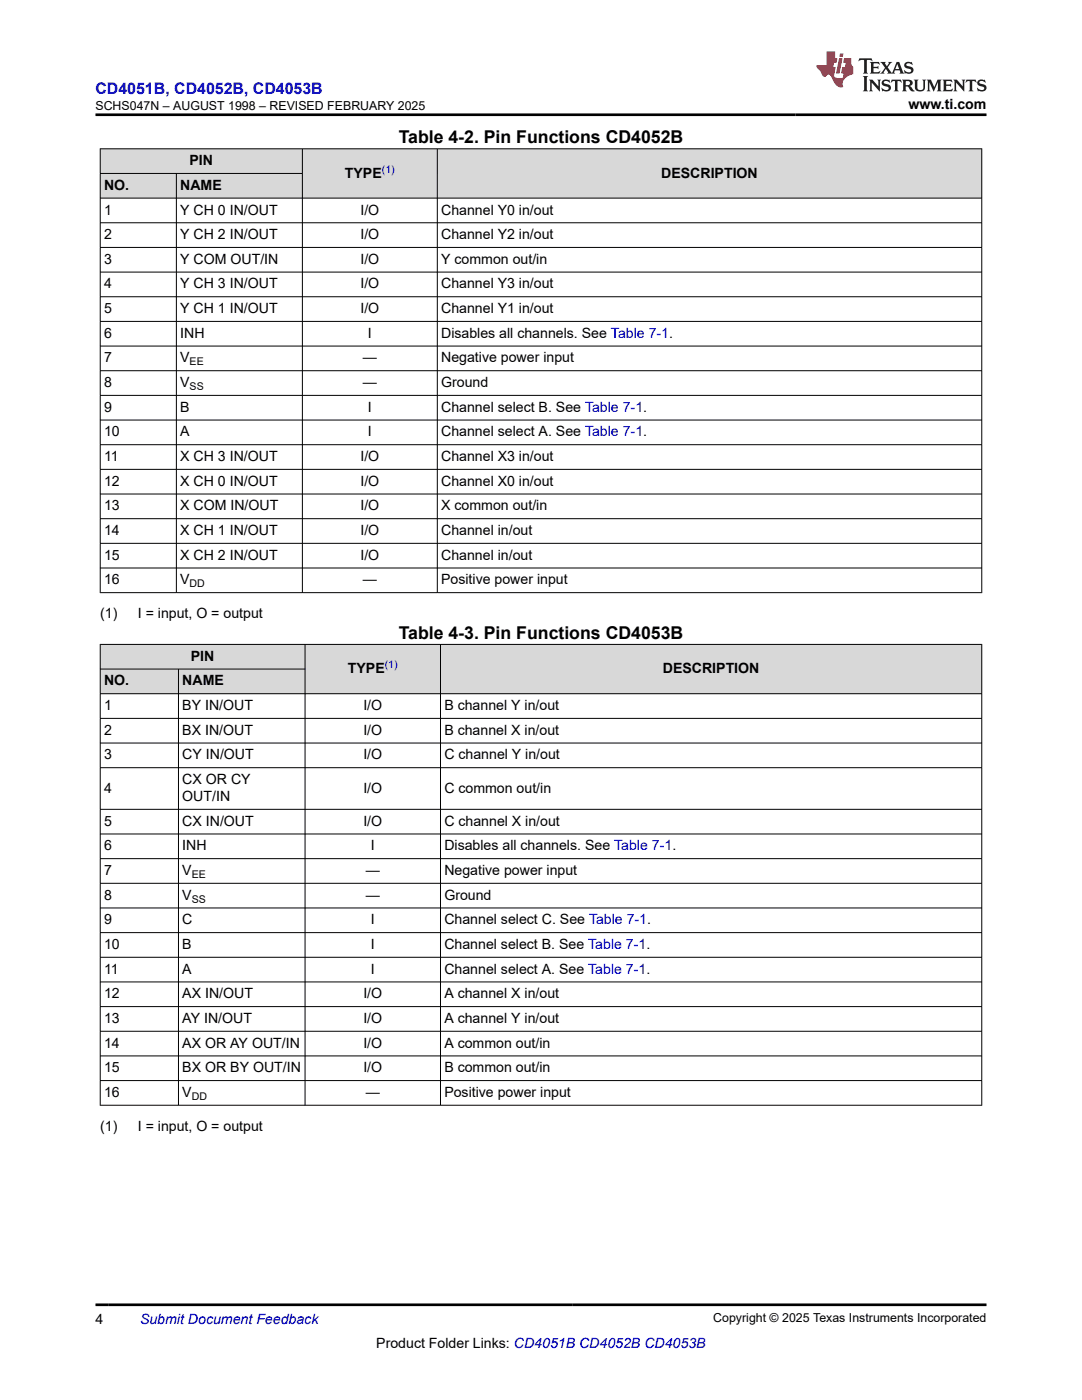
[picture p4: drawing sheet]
<svg xmlns="http://www.w3.org/2000/svg" width="216mm" height="279mm" viewBox="0 0 216 279" stroke-linecap="round" stroke-linejoin="round" font-family="sans-serif">
<defs><g id="words">
<g font-size="3.5">
<text x="79.6" y="28.5">Table 4-2. Pin Functions CD4052B</text>
<text x="79.6" y="127.4">Table 4-3. Pin Functions CD4053B</text>
</g>
<text font-size="3.2" fill="#00f" x="19" y="18.7">CD4051B, CD4052B, CD4053B</text>
<g font-size="2.8">
<text x="181.3" y="21.8">www.ti.com</text>
<text x="37.8" y="33">PIN</text>
<text x="68.8" y="35.4">TYPE</text>
<text x="131.9" y="35.4">DESCRIPTION</text>
<text x="20.8" y="37.9">NO.</text>
<text x="36" y="37.9">NAME</text>
<text x="20.8" y="47.7">2</text>
<text x="20.8" y="42.8">1</text>
<text x="36" y="42.8">Y CH 0 IN/OUT</text>
<text x="36" y="47.7">Y CH 2 IN/OUT</text>
<text x="71.9" y="42.8">I/O</text>
<text x="71.9" y="47.7">I/O</text>
<text x="88" y="42.8">Channel Y0 in/out</text>
<text x="88" y="47.7">Channel Y2 in/out</text>
<text x="20.8" y="52.7">3</text>
<text x="36" y="52.7">Y COM OUT/IN</text>
<text x="71.9" y="52.7">I/O</text>
<text x="88" y="52.7">Y common out/in</text>
<text x="20.8" y="57.6">4</text>
<text x="36" y="57.6">Y CH 3 IN/OUT</text>
<text x="71.9" y="57.6">I/O</text>
<text x="88" y="57.6">Channel Y3 in/out</text>
<text x="20.8" y="62.5">5</text>
<text x="36" y="62.5">Y CH 1 IN/OUT</text>
<text x="71.9" y="62.5">I/O</text>
<text x="88" y="62.5">Channel Y1 in/out</text>
<text x="20.8" y="67.4">6</text>
<text x="36" y="67.4">INH</text>
<text x="73.4" y="67.4">I</text>
<text x="88" y="67.4">Disables all channels. See Table 7-1.</text>
<text x="20.8" y="72.3">7</text>
<text x="20.8" y="77.3">8</text>
<text x="36" y="72.3">V</text>
<text x="36" y="77.3">V</text>
<text x="72.4" y="72.3">—</text>
<text x="72.4" y="77.3">—</text>
<text x="88" y="72.3">Negative power input</text>
<text x="88" y="77.3">Ground</text>
<text x="20.8" y="82.2">9</text>
<text x="36" y="82.2">B</text>
<text x="73.4" y="82.2">I</text>
<text x="88" y="82.2">Channel select B. See Table 7-1.</text>
<text x="20.8" y="87.1">10</text>
<text x="36" y="87.1">A</text>
<text x="73.4" y="87.1">I</text>
<text x="88" y="87.1">Channel select A. See Table 7-1.</text>
<text x="20.8" y="92">11</text>
<text x="36" y="92">X CH 3 IN/OUT</text>
<text x="71.9" y="92">I/O</text>
<text x="88" y="92">Channel X3 in/out</text>
<text x="20.8" y="96.9">12</text>
<text x="20.8" y="101.9">13</text>
<text x="36" y="96.9">X CH 0 IN/OUT</text>
<text x="36" y="101.9">X COM IN/OUT</text>
<text x="71.9" y="96.9">I/O</text>
<text x="71.9" y="101.9">I/O</text>
<text x="88" y="96.9">Channel X0 in/out</text>
<text x="88" y="101.9">X common out/in</text>
<text x="20.8" y="106.8">14</text>
<text x="36" y="106.8">X CH 1 IN/OUT</text>
<text x="71.9" y="106.8">I/O</text>
<text x="88" y="106.8">Channel in/out</text>
<text x="20.8" y="111.7">15</text>
<text x="36" y="111.7">X CH 2 IN/OUT</text>
<text x="71.9" y="111.7">I/O</text>
<text x="88" y="111.7">Channel in/out</text>
<text x="20.8" y="116.6">16</text>
<text x="36" y="116.6">V</text>
<text x="72.4" y="116.6">—</text>
<text x="88" y="116.6">Positive power input</text>
<text x="20" y="123.4">(1)</text>
<text x="27.5" y="123.4">I = input, O = output</text>
<text x="38.1" y="131.9">PIN</text>
<text x="20.8" y="136.8">NO.</text>
<text x="36.4" y="136.8">NAME</text>
<text x="69.4" y="134.3">TYPE</text>
<text x="132.3" y="134.3">DESCRIPTION</text>
<text x="20.8" y="141.7">1</text>
<text x="36.4" y="141.7">BY IN/OUT</text>
<text x="72.5" y="141.7">I/O</text>
<text x="88.7" y="141.7">B channel Y in/out</text>
<text x="20.8" y="146.6">2</text>
<text x="36.4" y="146.6">BX IN/OUT</text>
<text x="72.5" y="146.6">I/O</text>
<text x="88.7" y="146.6">B channel X in/out</text>
<text x="20.8" y="151.6">3</text>
<text x="36.4" y="151.6">CY IN/OUT</text>
<text x="72.5" y="151.6">I/O</text>
<text x="88.7" y="151.6">C channel Y in/out</text>
<text x="20.8" y="158.2">4</text>
<text x="36.4" y="156.5">CX OR CY</text>
<text x="36.4" y="159.9">OUT/IN</text>
<text x="72.5" y="158.2">I/O</text>
<text x="88.7" y="158.2">C common out/in</text>
<text x="20.8" y="164.8">5</text>
<text x="36.4" y="164.8">CX IN/OUT</text>
<text x="72.5" y="164.8">I/O</text>
<text x="88.7" y="164.8">C channel X in/out</text>
<text x="20.8" y="169.7">6</text>
<text x="36.4" y="169.7">INH</text>
<text x="74" y="169.7">I</text>
<text x="88.7" y="169.7">Disables all channels. See Table 7-1.</text>
<text x="20.8" y="174.6">7</text>
<text x="20.8" y="179.6">8</text>
<text x="36.4" y="174.6">V</text>
<text x="36.4" y="179.6">V</text>
<text x="73" y="174.6">—</text>
<text x="73" y="179.6">—</text>
<text x="88.7" y="174.6">Negative power input</text>
<text x="88.7" y="179.6">Ground</text>
<text x="20.8" y="184.5">9</text>
<text x="36.4" y="184.5">C</text>
<text x="74" y="184.5">I</text>
<text x="88.7" y="184.5">Channel select C. See Table 7-1.</text>
<text x="20.8" y="189.4">10</text>
<text x="36.4" y="189.4">B</text>
<text x="74" y="189.4">I</text>
<text x="88.7" y="189.4">Channel select B. See Table 7-1.</text>
<text x="20.8" y="194.3">11</text>
<text x="36.4" y="194.3">A</text>
<text x="74" y="194.3">I</text>
<text x="88.7" y="194.3">Channel select A. See Table 7-1.</text>
<text x="20.8" y="199.2">12</text>
<text x="36.4" y="199.2">AX IN/OUT</text>
<text x="72.5" y="199.2">I/O</text>
<text x="88.7" y="199.2">A channel X in/out</text>
<text x="20.8" y="204.2">13</text>
<text x="20.8" y="209.1">14</text>
<text x="36.4" y="204.2">AY IN/OUT</text>
<text x="36.4" y="209.1">AX OR AY OUT/IN</text>
<text x="72.5" y="204.2">I/O</text>
<text x="72.5" y="209.1">I/O</text>
<text x="88.7" y="204.2">A channel Y in/out</text>
<text x="88.7" y="209.1">A common out/in</text>
<text x="20.8" y="214">15</text>
<text x="36.4" y="214">BX OR BY OUT/IN</text>
<text x="72.5" y="214">I/O</text>
<text x="88.7" y="214">B common out/in</text>
<text x="20.8" y="218.9">16</text>
<text x="36.4" y="218.9">V</text>
<text x="73" y="218.9">—</text>
<text x="88.7" y="218.9">Positive power input</text>
<text x="20" y="225.7">(1)</text>
<text x="27.5" y="225.7">I = input, O = output</text>
<text x="19" y="264.2">4</text>
<text x="75.1" y="269">Product Folder Links: CD4051B CD4052B CD4053B</text>
</g>
<text font-size="2.8" fill="#00f" x="27.9" y="264.2">Submit Document Feedback</text>
<g font-size="2.5">
<text x="19" y="21.9">SCHS047N – AUGUST 1998 – REVISED FEBRUARY 2025</text>
<text x="142.3" y="263.9">Copyright © 2025 Texas Instruments Incorporated</text>
</g>
<g font-size="2.1" fill="#00f">
<text x="76.2" y="34.5">(1)</text>
<text x="76.8" y="133.4">(1)</text>
</g>
<g font-size="2.1">
<text x="37.8" y="72.9">EE</text>
<text x="37.8" y="77.8">SS</text>
<text x="37.8" y="117.2">DD</text>
<text x="38.3" y="175.2">EE</text>
<text x="38.3" y="180.1">SS</text>
<text x="38.3" y="219.5">DD</text>
</g>
</g></defs>
<g fill="#d8d8d8">
<path d="M20 29.7h175.9v4.9h-175.9z" fill-rule="evenodd"/>
<path d="M20.1 29.8h40.2v4.8h-40.2z" fill-rule="evenodd"/>
<path d="M60.4 29.8h26.8v9.7h-26.8z" fill-rule="evenodd"/>
<path d="M87.3 29.8h108.5v9.7h-108.5z" fill-rule="evenodd"/>
<path d="M20.1 34.7h15v4.8h-15z" fill-rule="evenodd"/>
<path d="M35.3 34.7h25v4.8h-25z" fill-rule="evenodd"/>
</g>
<g fill="none" stroke="#000" stroke-width=".2">
<path d="M19.9 29.7h176.1M19.9 34.6h40.5M20 29.6v88.7M35.2 34.6v83.7M60.3 29.6v88.7M87.3 29.6v88.7M195.9 29.6v88.7M196 39.5h-176.1M19.9 44.5h176.1M19.9 49.4h176.1M19.9 54.3h176.1M19.9 59.2h176.1"/>
<path d="M19.9 64.1h176.1M19.9 69.1h176.1M19.9 74h176.1M19.9 78.9h176.1M19.9 83.8h176.1M19.9 88.8h176.1M19.9 93.7h176.1M19.9 98.6h176.1M19.9 103.5h176.1M19.9 108.4h176.1M19.9 113.4h176.1M19.9 118.3h176.1"/>
</g>
<g fill="#d8d8d8">
<path d="M20 128.6h175.9v4.9h-175.9z" fill-rule="evenodd"/>
<path d="M20.1 128.7h40.7v4.8h-40.7z" fill-rule="evenodd"/>
<path d="M60.9 128.7h26.9v9.7h-26.9z" fill-rule="evenodd"/>
<path d="M88 128.7h107.8v9.7h-107.8z" fill-rule="evenodd"/>
<path d="M20.1 133.6h15.5v4.8h-15.5z" fill-rule="evenodd"/>
<path d="M35.7 133.6h25.1v4.8h-25.1z" fill-rule="evenodd"/>
</g>
<g fill="none" stroke="#000" stroke-width=".2">
<path d="M19.9 128.6h176.1M19.9 133.5h41M20 128.5v92.1M35.6 133.5v87.1M60.9 128.5v92.1M87.9 128.5v92.1M195.9 128.5v92.1M196 138.4h-176.1M19.9 143.4h176.1M19.9 148.3h176.1M19.9 153.2h176.1M19.9 161.5h176.1"/>
<path d="M19.9 166.4h176.1M19.9 171.4h176.1M19.9 176.3h176.1M19.9 181.2h176.1M19.9 186.1h176.1M19.9 191h176.1M19.9 196h176.1M19.9 200.9h176.1M19.9 205.8h176.1M19.9 210.7h176.1M19.9 215.7h176.1M19.9 220.6h176.1"/>
</g>
<path d="M171.5 11.6l-.2 .6 .5-.2h.6v.1v2.2l-.2 .4h1l-.2-.4v-2.2v-.1h.5l.6 .2-.2-.6zM173.6 12.4l.2 .3v1.6l-.2 .4h1.9l.1-.6a1.08 1.08 0 0 1-1.3 .2v-.7h.6l.4 .2v-.7l-.4 .2h-.6v-.5l.2-.2a1 1 0 0 1 1 .3l-.1-.5zM175.7 12.4l.9 1.1-1 1.2h.9l-.2-.2 .5-.8 .4 .8-.2 .2h1.6l-.2-.2 .2-.5h.9l.1 .5-.1 .2h.9l-.2-.4-.8-1.9h-.5l-.9 2.1-.9-1.1 .9-1h-.8l.2 .2-.4 .6-.4-.6 .2-.2zM179 12.8l.4 1h-.7zM180.7 12.5a.65 .65 0 0 0-.2 .7 .65 .65 0 0 0 .6 .5l.6 .1 .1 .3a.79 .79 0 0 1-.7 .4 .79 .79 0 0 1-.7-.5l.1 .7 .2-.1a.93 .93 0 0 0 1.1 0 .93 .93 0 0 0 .4-.9 1.46 1.46 0 0 0-1.2-.6l-.1-.3a1.09 1.09 0 0 1 1.2 .2l-.2-.6-.1 .1-.5-.2zM172.2 15.2l.2 .4v2.2l-.2 .4h1l-.2-.4v-2.2l.2-.4zM173.4 15.9l.2 .4v1.5l-.2 .4h.8l-.3-.4 .1-1.3 1.6 1.8v-2l.2-.4h-.7l.1 .2 .1 1.1-1.2-1.3zM176.2 16a.65 .65 0 0 0-.2 .8 .65 .65 0 0 0 .6 .4l.6 .2 .1 .2a.79 .79 0 0 1-.7 .4 .79 .79 0 0 1-.7-.5l.1 .7 .2-.1a.93 .93 0 0 0 1.1 .1 .93 .93 0 0 0 .4-1 1.46 1.46 0 0 0-1.2-.5l-.1-.4a1.09 1.09 0 0 1 1.2 .2l-.1-.6-.2 .1-.5-.1zM177.9 15.9l-.1 .6a.63 .63 0 0 1 .8-.3v1.6l-.3 .4h1l-.2-.4v-1.6a.66 .66 0 0 1 .8 .3l-.1-.6zM180 15.9l.2 .4v1.5l-.2 .4h1l-.2-.2-.1-.7h.5l.1 .2a.79 .79 0 0 0 1.2 .6l-1-.9a.61 .61 0 0 0 .6-.6 .61 .61 0 0 0-.5-.7zM180.8 16.2h.1a.47 .47 0 0 1 .5 .1 .47 .47 0 0 1 .1 .5l-.1 .1-.7 .1zM182.3 15.9l.2 .2a2.27 2.27 0 0 0 .4 2 1.04 1.04 0 0 0 1.7-.7v-1.3l.2-.2h-.8l.2 .4v1.1a.6 .6 0 0 1-.6 .6 .6 .6 0 0 1-.6-.6v-1.1l.3-.4zM184.9 15.9l.2 .4v1.5l-.2 .4h.8l-.3-.4v-1.4l.9 1.9 .9-1.9v1.4l-.3 .4h1l-.2-.4v-1.5l.2-.4h-.8l-.7 1.5-.6-1.5zM188.1 15.9l.2 .4v1.5l-.2 .4h1.9l.1-.6a1.09 1.09 0 0 1-1.3 .2v-.7h.6l.4 .2v-.6l-.4 .2h-.6v-.6l.2-.1a1.01 1.01 0 0 1 1 .3l-.1-.6zM190.2 15.9l.3 .4v1.5l-.3 .4h.8l-.2-.4v-1.3l1.6 1.8v-2l.2-.4h-.7l.2 .2v1.1l-1.2-1.3zM192.8 15.9l-.1 .6a.63 .63 0 0 1 .8-.3v1.6l-.3 .4h1l-.2-.4v-1.6a.66 .66 0 0 1 .8 .3l-.1-.6zM195.2 16a.65 .65 0 0 0-.2 .8 .65 .65 0 0 0 .6 .4l.6 .2 .2 .2a.79 .79 0 0 1-.7 .4 .79 .79 0 0 1-.7-.5l.1 .7 .2-.1a.93 .93 0 0 0 1 .1 .93 .93 0 0 0 .5-1 1.46 1.46 0 0 0-1.3-.5v-.4a1.09 1.09 0 0 1 1.2 .2l-.2-.6-.2 .1-.5-.1z" fill="#231f20"/>
<path d="M164.9 10.3v2.7h-2l.1 .4 .8 1a.95 .95 0 0 0 1 .9 .59 .59 0 0 1 .5-.4 .59 .59 0 0 1 .5 .3l.4 .8a1.59 1.59 0 0 0 2.1 1.4 1.61 1.61 0 0 1 1-2.3l1-.3-.1-1.5a1.59 1.59 0 0 1-.3-1.7h-1.5l-.2 .9h.6l-.2 .9h-.5l-.2 .9v.3l.4 .1-.1 .9h-.7a.73 .73 0 0 1-1-.7l.3-1.5h-.5l.1-.9h.5l.2-.9h-.5v-1.3zM167.4 11.6l-.6 3.1h.7l.6-3.1zM167.6 10.7l-.1 .6h.7l.1-.6z" fill="#ed1c24"/>
<path d="M19 22.9h177.8M19 260.4h177.8" fill="none" stroke="#000" stroke-width=".53"/>
<use href="#words"/>
</svg>
